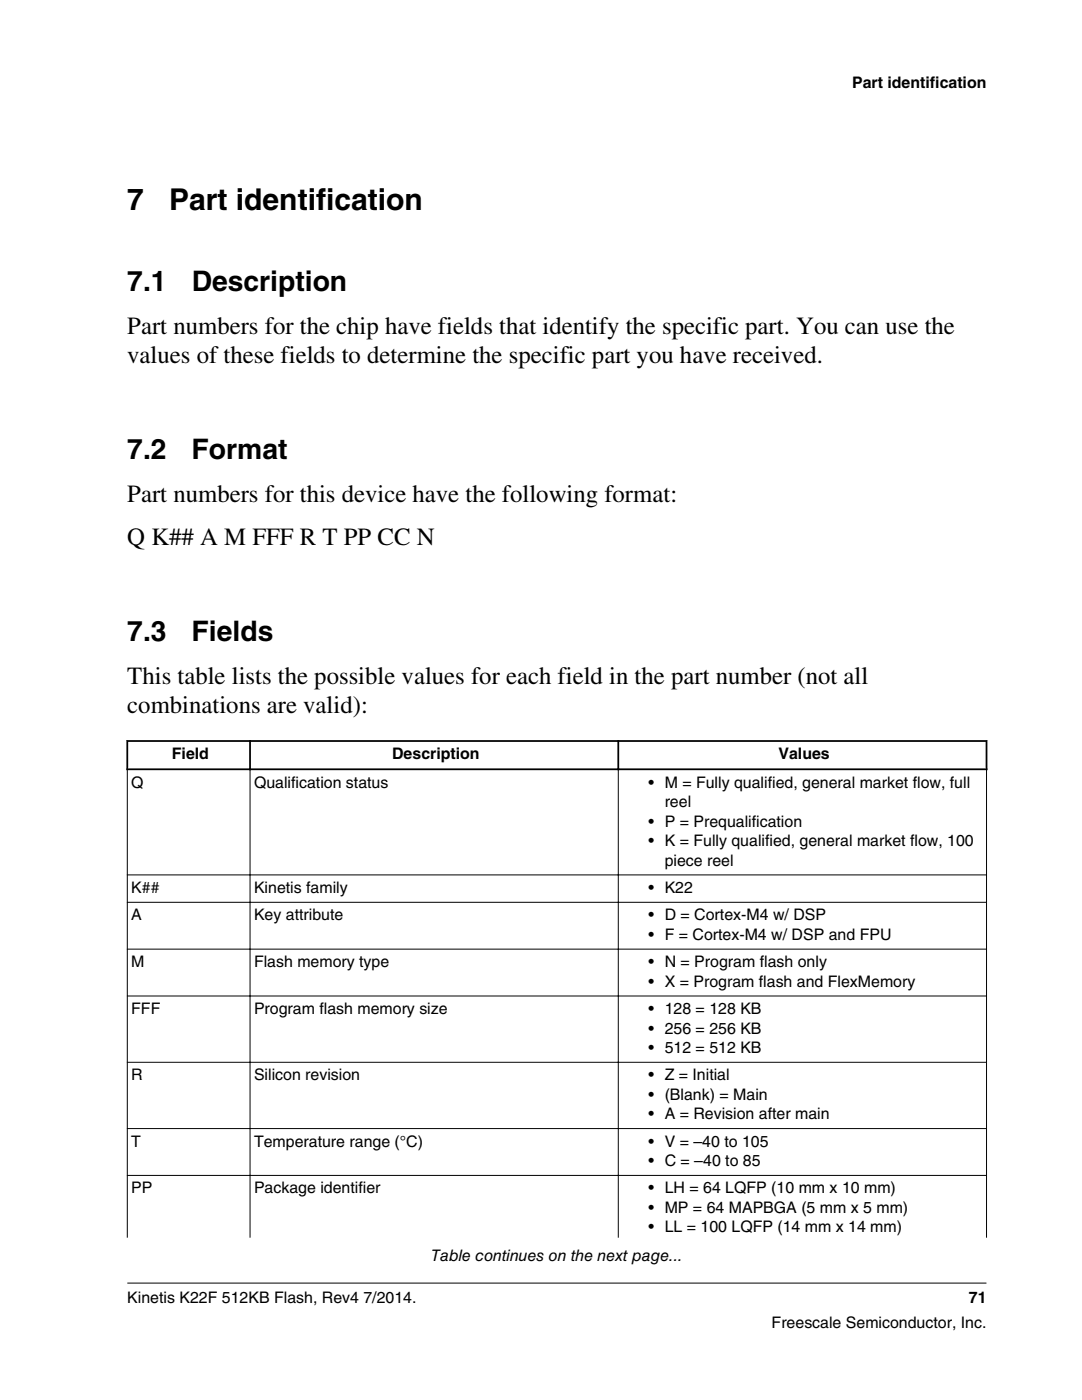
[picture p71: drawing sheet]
<svg xmlns="http://www.w3.org/2000/svg" width="216mm" height="279mm" viewBox="0 0 216 279" stroke-linecap="round" stroke-linejoin="round" font-family="sans-serif">
<defs><g id="words">
<g font-size="6">
<text x="25.4" y="42">7</text>
<text x="33.7" y="42">Part identification</text>
</g>
<g font-size="5.6">
<text x="25.4" y="58.1">7.1</text>
<text x="38.2" y="58.1">Description</text>
<text x="25.4" y="91.5">7.2</text>
<text x="38.2" y="91.5">Format</text>
<text x="25.4" y="127.9">7.3</text>
<text x="38.2" y="127.9">Fields</text>
</g>
<g font-size="4.9">
<text x="25.4" y="66.7">Part numbers for the chip have fields that identify the specific part. You can use the</text>
<text x="25.4" y="72.4">values of these fields to determine the specific part you have received.</text>
<text x="25.4" y="100.2">Part numbers for this device have the following format:</text>
<text x="25.4" y="108.8">Q K## A M FFF R T PP CC N</text>
<text x="25.4" y="136.6">This table lists the possible values for each field in the part number (not all</text>
<text x="25.4" y="142.2">combinations are valid):</text>
</g>
<g font-size="3.2">
<text x="170" y="17.5">Part identification</text>
<text x="34.3" y="151.6">Field</text>
<text x="78.3" y="151.6">Description</text>
<text x="155.3" y="151.6">Values</text>
<text x="26.2" y="157.2">Q</text>
<text x="50.7" y="157.2">Qualification status</text>
<text x="129.4" y="157.2">• M = Fully qualified, general market flow, full</text>
<text x="132.6" y="161.1">reel</text>
<text x="129.4" y="165">• P = Prequalification</text>
<text x="129.4" y="168.9">• K = Fully qualified, general market flow, 100</text>
<text x="132.6" y="172.7">piece reel</text>
<text x="26.2" y="178.2">K##</text>
<text x="50.7" y="178.2">Kinetis family</text>
<text x="129.4" y="178.2">• K22</text>
<text x="26.2" y="183.7">A</text>
<text x="50.7" y="183.7">Key attribute</text>
<text x="129.4" y="183.7">• D = Cortex-M4 w/ DSP</text>
<text x="129.4" y="187.6">• F = Cortex-M4 w/ DSP and FPU</text>
<text x="26.2" y="193">M</text>
<text x="50.7" y="193">Flash memory type</text>
<text x="129.4" y="193">• N = Program flash only</text>
<text x="129.4" y="196.9">• X = Program flash and FlexMemory</text>
<text x="26.2" y="202.4">FFF</text>
<text x="50.7" y="202.4">Program flash memory size</text>
<text x="129.4" y="202.4">• 128 = 128 KB</text>
<text x="129.4" y="206.3">• 256 = 256 KB</text>
<text x="26.2" y="215.6">R</text>
<text x="50.7" y="215.6">Silicon revision</text>
<text x="129.4" y="210.1">• 512 = 512 KB</text>
<text x="129.4" y="215.6">• Z = Initial</text>
<text x="129.4" y="219.5">• (Blank) = Main</text>
<text x="129.4" y="223.4">• A = Revision after main</text>
<text x="26.2" y="228.8">T</text>
<text x="50.7" y="228.8">Temperature range (°C)</text>
<text x="129.4" y="228.8">• V = –40 to 105</text>
<text x="129.4" y="232.7">• C = –40 to 85</text>
<text x="26.2" y="238.2">PP</text>
<text x="50.7" y="238.2">Package identifier</text>
<text x="129.4" y="238.2">• LH = 64 LQFP (10 mm x 10 mm)</text>
<text x="129.4" y="242.1">• MP = 64 MAPBGA (5 mm x 5 mm)</text>
<text x="129.4" y="245.9">• LL = 100 LQFP (14 mm x 14 mm)</text>
<text x="86.1" y="251.6">Table continues on the next page...</text>
<text x="25.4" y="260">Kinetis K22F 512KB Flash, Rev4 7/2014.</text>
<text x="193.3" y="260">71</text>
<text x="154" y="265">Freescale Semiconductor, Inc.</text>
</g>
</g></defs>
<path d="M25.2 147.9h171.8M25.2 153.5h171.8M25.4 147.7v6M49.9 147.7v6M123.4 147.7v6M196.8 147.7v6" fill="none" stroke="#000" stroke-width=".35"/>
<path d="M25.4 153.7v93.3M49.9 153.3v93.7M123.4 153.3v93.7M196.8 153.7v93.3M25.3 174.6h171.6M25.3 180.1h171.6M25.3 189.4h171.6M25.3 198.8h171.6M25.3 212h171.6M25.3 225.2h171.6M25.3 234.6h171.6M25.4 256.1h171.4" fill="none" stroke="#000" stroke-width=".2"/>
<use href="#words"/>
</svg>
